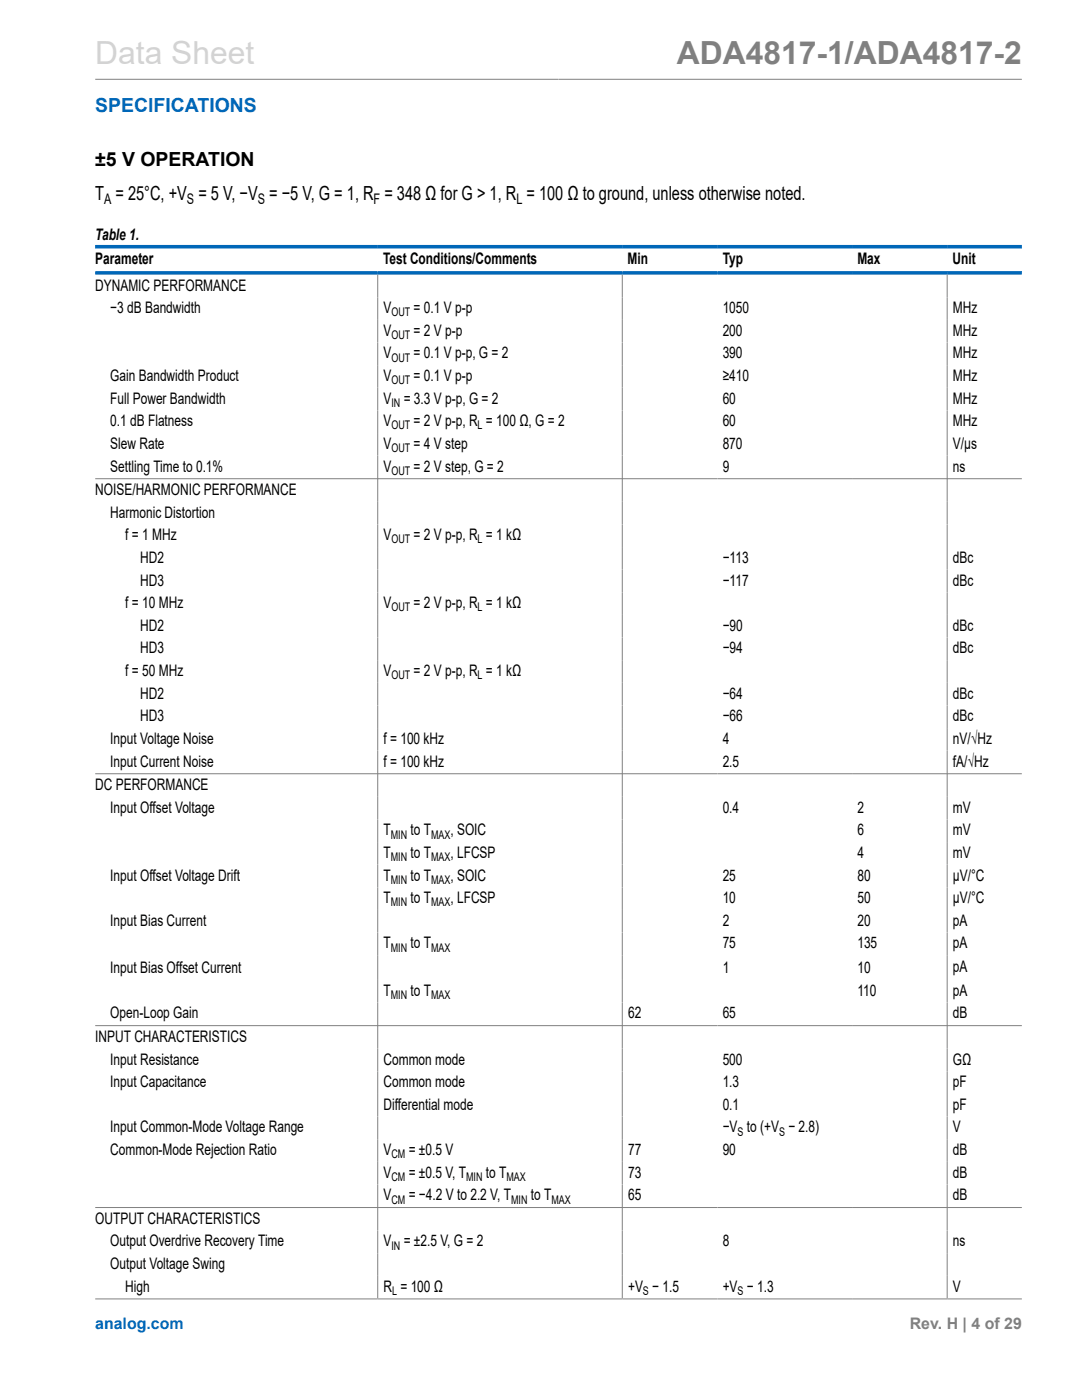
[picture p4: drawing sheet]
<svg xmlns="http://www.w3.org/2000/svg" width="216mm" height="279mm" viewBox="0 0 216 279" stroke-linecap="round" stroke-linejoin="round" font-family="sans-serif">
<defs><g id="words">
<text font-size="6.3" fill="#d3d3d3" x="19" y="12.7">Data Sheet</text>
<text font-size="6.3" fill="#808080" x="135.1" y="12.7">ADA4817-1/ADA4817-2</text>
<text font-size="3.9" fill="#0067b8" x="19" y="22.3">SPECIFICATIONS</text>
<g font-size="3.9">
<text x="19" y="33.2">±5 V OPERATION</text>
<text x="19" y="40">T = 25°C, +V = 5 V, −V = −5 V, G = 1, R = 348 Ω for G &gt; 1, R = 100 Ω to ground, unless otherwise noted.</text>
</g>
<g font-size="3.2">
<text x="19" y="47.9">Table 1.</text>
<text x="19" y="52.8">Parameter</text>
<text x="76.4" y="52.8">Test Conditions/Comments</text>
<text x="125.2" y="52.8">Min</text>
<text x="144.2" y="52.8">Typ</text>
<text x="171.1" y="52.8">Max</text>
<text x="190.1" y="52.8">Unit</text>
<text x="19" y="58">DYNAMIC PERFORMANCE</text>
<text x="22" y="62.5">−3 dB Bandwidth</text>
<text x="76.5" y="62.5">V</text>
<text x="82.5" y="62.5">= 0.1 V p-p</text>
<text x="144.2" y="62.5">1050</text>
<text x="190.1" y="62.5">MHz</text>
<text x="76.5" y="71.5">V</text>
<text x="76.5" y="67">V</text>
<text x="82.5" y="71.5">= 0.1 V p-p, G = 2</text>
<text x="82.5" y="67">= 2 V p-p</text>
<text x="144.2" y="71.5">390</text>
<text x="144.2" y="67">200</text>
<text x="190.1" y="71.5">MHz</text>
<text x="190.1" y="67">MHz</text>
<text x="22" y="76">Gain Bandwidth Product</text>
<text x="76.5" y="76">V</text>
<text x="82.5" y="76">= 0.1 V p-p</text>
<text x="144.2" y="76">≥410</text>
<text x="190.1" y="76">MHz</text>
<text x="22" y="80.6">Full Power Bandwidth</text>
<text x="76.5" y="80.6">V</text>
<text x="80.6" y="80.6">= 3.3 V p-p, G = 2</text>
<text x="144.2" y="80.6">60</text>
<text x="190.1" y="80.6">MHz</text>
<text x="22" y="89.6">Slew Rate</text>
<text x="22" y="85.1">0.1 dB Flatness</text>
<text x="76.5" y="89.6">V</text>
<text x="76.5" y="85.1">V</text>
<text x="82.5" y="89.6">= 4 V step</text>
<text x="82.5" y="85.1">= 2 V p-p, R = 100 Ω, G = 2</text>
<text x="144.2" y="85.1">60</text>
<text x="144.2" y="89.6">870</text>
<text x="190.1" y="85.1">MHz</text>
<text x="190.1" y="89.6">V/µs</text>
<text x="22" y="94.1">Settling Time to 0.1%</text>
<text x="76.5" y="94.1">V</text>
<text x="82.5" y="94.1">= 2 V step, G = 2</text>
<text x="144.2" y="94.1">9</text>
<text x="190.1" y="94.1">ns</text>
<text x="19" y="98.8">NOISE/HARMONIC PERFORMANCE</text>
<text x="22" y="103.3">Harmonic Distortion</text>
<text x="25" y="107.8">f = 1 MHz</text>
<text x="76.5" y="107.8">V</text>
<text x="82.5" y="107.8">= 2 V p-p, R = 1 kΩ</text>
<text x="28" y="112.3">HD2</text>
<text x="144.2" y="112.3">−113</text>
<text x="190.1" y="112.3">dBc</text>
<text x="28" y="116.9">HD3</text>
<text x="144.2" y="116.9">−117</text>
<text x="190.1" y="116.9">dBc</text>
<text x="25" y="121.4">f = 10 MHz</text>
<text x="28" y="125.9">HD2</text>
<text x="76.5" y="121.4">V</text>
<text x="82.5" y="121.4">= 2 V p-p, R = 1 kΩ</text>
<text x="144.2" y="125.9">−90</text>
<text x="190.1" y="125.9">dBc</text>
<text x="28" y="130.4">HD3</text>
<text x="144.2" y="130.4">−94</text>
<text x="190.1" y="130.4">dBc</text>
<text x="25" y="134.9">f = 50 MHz</text>
<text x="76.5" y="134.9">V</text>
<text x="82.5" y="134.9">= 2 V p-p, R = 1 kΩ</text>
<text x="28" y="139.4">HD2</text>
<text x="28" y="144">HD3</text>
<text x="144.2" y="139.4">−64</text>
<text x="144.2" y="144">−66</text>
<text x="190.1" y="139.4">dBc</text>
<text x="190.1" y="144">dBc</text>
<text x="22" y="148.5">Input Voltage Noise</text>
<text x="76.5" y="148.5">f = 100 kHz</text>
<text x="144.2" y="148.5">4</text>
<text x="190.1" y="148.5">nV/√Hz</text>
<text x="22" y="153">Input Current Noise</text>
<text x="76.5" y="153">f = 100 kHz</text>
<text x="144.2" y="153">2.5</text>
<text x="190.1" y="153">fA/√Hz</text>
<text x="19" y="157.7">DC PERFORMANCE</text>
<text x="22" y="162.2">Input Offset Voltage</text>
<text x="76.5" y="166.7">T</text>
<text x="81.9" y="166.7">to T</text>
<text x="89.9" y="166.7">, SOIC</text>
<text x="144.2" y="162.2">0.4</text>
<text x="171.1" y="162.2">2</text>
<text x="171.1" y="166.7">6</text>
<text x="190.1" y="162.2">mV</text>
<text x="190.1" y="166.7">mV</text>
<text x="76.5" y="171.2">T</text>
<text x="81.9" y="171.2">to T</text>
<text x="89.9" y="171.2">, LFCSP</text>
<text x="171.1" y="171.2">4</text>
<text x="190.1" y="171.2">mV</text>
<text x="22" y="175.7">Input Offset Voltage Drift</text>
<text x="76.5" y="175.7">T</text>
<text x="81.9" y="175.7">to T</text>
<text x="89.9" y="175.7">, SOIC</text>
<text x="144.2" y="175.7">25</text>
<text x="171.1" y="175.7">80</text>
<text x="190.1" y="175.7">µV/°C</text>
<text x="22" y="184.8">Input Bias Current</text>
<text x="76.5" y="180.3">T</text>
<text x="81.9" y="180.3">to T</text>
<text x="89.9" y="180.3">, LFCSP</text>
<text x="144.2" y="180.3">10</text>
<text x="144.2" y="184.8">2</text>
<text x="171.1" y="180.3">50</text>
<text x="171.1" y="184.8">20</text>
<text x="190.1" y="180.3">µV/°C</text>
<text x="190.1" y="184.8">pA</text>
<text x="76.5" y="189.3">T</text>
<text x="81.9" y="189.3">to T</text>
<text x="144.2" y="189.3">75</text>
<text x="171.1" y="189.3">135</text>
<text x="190.1" y="189.3">pA</text>
<text x="22" y="194.2">Input Bias Offset Current</text>
<text x="144.2" y="194.2">1</text>
<text x="171.1" y="194.2">10</text>
<text x="190.1" y="194">pA</text>
<text x="22" y="203.3">Open-Loop Gain</text>
<text x="76.5" y="198.7">T</text>
<text x="81.9" y="198.7">to T</text>
<text x="125.3" y="203.3">62</text>
<text x="144.2" y="203.3">65</text>
<text x="171.1" y="198.7">110</text>
<text x="190.1" y="198.7">pA</text>
<text x="190.1" y="203.3">dB</text>
<text x="19" y="207.9">INPUT CHARACTERISTICS</text>
<text x="22" y="212.5">Input Resistance</text>
<text x="76.5" y="212.5">Common mode</text>
<text x="144.2" y="212.5">500</text>
<text x="190.1" y="212.5">GΩ</text>
<text x="22" y="217">Input Capacitance</text>
<text x="76.5" y="217">Common mode</text>
<text x="76.5" y="221.5">Differential mode</text>
<text x="144.2" y="217">1.3</text>
<text x="144.2" y="221.5">0.1</text>
<text x="190.1" y="217">pF</text>
<text x="190.1" y="221.5">pF</text>
<text x="22" y="226">Input Common-Mode Voltage Range</text>
<text x="144.2" y="226">−V to (+V − 2.8)</text>
<text x="190.1" y="226">V</text>
<text x="22" y="230.5">Common-Mode Rejection Ratio</text>
<text x="76.5" y="230.5">V</text>
<text x="81.5" y="230.5">= ±0.5 V</text>
<text x="125.3" y="230.5">77</text>
<text x="144.2" y="230.5">90</text>
<text x="190.1" y="230.5">dB</text>
<text x="76.5" y="235">V</text>
<text x="76.5" y="239.6">V</text>
<text x="81.5" y="235">= ±0.5 V, T</text>
<text x="81.5" y="239.6">= −4.2 V to 2.2 V, T</text>
<text x="97" y="235">to T</text>
<text x="105.9" y="239.6">to T</text>
<text x="125.3" y="239.6">65</text>
<text x="125.3" y="235">73</text>
<text x="190.1" y="239.6">dB</text>
<text x="190.1" y="235">dB</text>
<text x="19" y="244.3">OUTPUT CHARACTERISTICS</text>
<text x="22" y="248.8">Output Overdrive Recovery Time</text>
<text x="76.5" y="248.8">V</text>
<text x="80.6" y="248.8">= ±2.5 V, G = 2</text>
<text x="144.2" y="248.8">8</text>
<text x="190.1" y="248.8">ns</text>
<text x="22" y="253.3">Output Voltage Swing</text>
<text x="25" y="257.8">High</text>
<text x="76.5" y="257.8">R = 100 Ω</text>
<text x="125.3" y="257.8">+V − 1.5</text>
<text x="144.2" y="257.8">+V − 1.3</text>
<text x="190.1" y="257.8">V</text>
</g>
<text font-size="3.2" fill="#0067b8" x="19" y="265.3">analog.com</text>
<text font-size="3.2" fill="#808080" x="181.5" y="265.3">Rev. H | 4 of 29</text>
<g font-size="2.9">
<text x="20.8" y="40.8">A</text>
<text x="37.3" y="40.8">S</text>
<text x="51.4" y="40.8">S</text>
<text x="74.6" y="40.8">F</text>
<text x="103" y="40.8">L</text>
</g>
<g font-size="2.4">
<text x="78.1" y="63.1">OUT</text>
<text x="78.1" y="67.6">OUT</text>
<text x="78.1" y="72.2">OUT</text>
<text x="78.1" y="76.7">OUT</text>
<text x="78.1" y="81.2">IN</text>
<text x="78.1" y="85.7">OUT</text>
<text x="95.3" y="85.7">L</text>
<text x="78.1" y="94.7">OUT</text>
<text x="78.1" y="90.2">OUT</text>
<text x="78.1" y="108.5">OUT</text>
<text x="95.3" y="108.5">L</text>
<text x="78.1" y="122">OUT</text>
<text x="95.3" y="122">L</text>
<text x="78.1" y="135.6">OUT</text>
<text x="95.3" y="135.6">L</text>
<text x="78" y="167.3">MIN</text>
<text x="86" y="167.3">MAX</text>
<text x="78" y="171.9">MIN</text>
<text x="86" y="171.9">MAX</text>
<text x="78" y="176.4">MIN</text>
<text x="86" y="176.4">MAX</text>
<text x="78" y="180.9">MIN</text>
<text x="86" y="180.9">MAX</text>
<text x="78" y="189.9">MIN</text>
<text x="86" y="189.9">MAX</text>
<text x="78" y="199.4">MIN</text>
<text x="86" y="199.4">MAX</text>
<text x="147.2" y="226.6">S</text>
<text x="155.5" y="226.6">S</text>
<text x="78.1" y="231.2">CM</text>
<text x="78.1" y="235.7">CM</text>
<text x="93" y="235.7">MIN</text>
<text x="101.1" y="235.7">MAX</text>
<text x="78.1" y="240.2">CM</text>
<text x="102" y="240.2">MIN</text>
<text x="110" y="240.2">MAX</text>
<text x="78.1" y="249.4">IN</text>
<text x="78.2" y="258.4">L</text>
<text x="128.3" y="258.4">S</text>
<text x="147.2" y="258.4">S</text>
</g>
</g></defs>
<path d="M19 15.8h184.9M75.4 54.8v204.3M124.2 54.8v204.3M189 54.8v204.3M19 95.5h184.9M19 154.4h184.9M19 204.7h184.9M19 241h184.9M19 259.2h184.9" fill="none" stroke="#808080" stroke-width=".2"/>
<path d="M19 49.2h184.9M19 54.5h184.9" fill="none" stroke="#0067b8" stroke-width=".71"/>
<use href="#words"/>
</svg>
